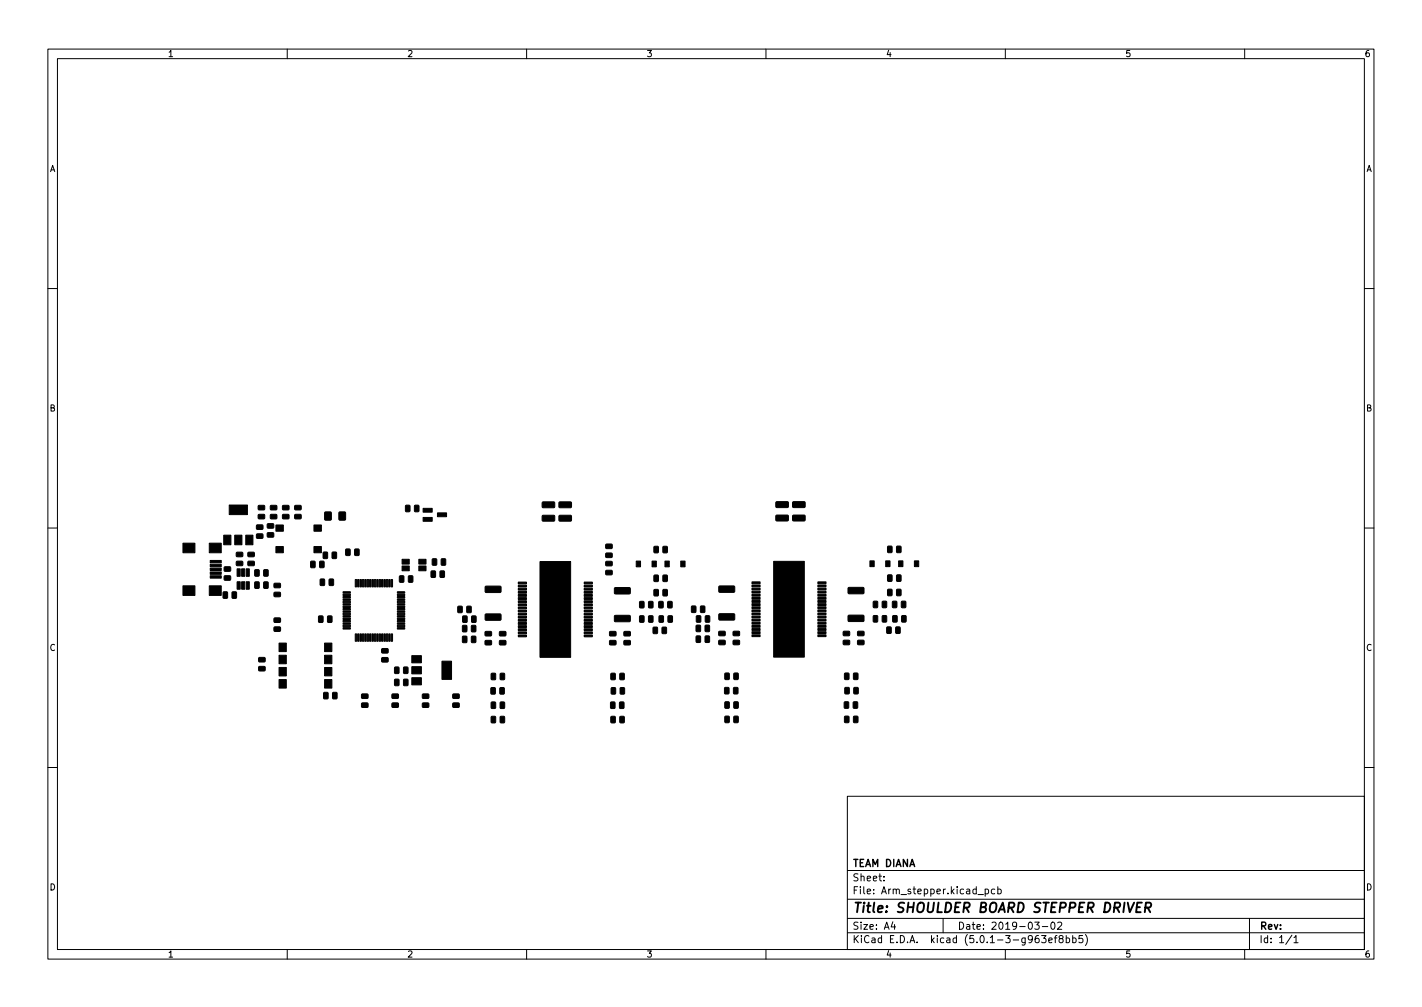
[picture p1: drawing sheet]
<svg xmlns="http://www.w3.org/2000/svg" width="297mm" height="210mm" viewBox="0 0 297 210" stroke-linecap="round" stroke-linejoin="round" font-family="sans-serif">
<defs><g id="words">
<text font-size="2.8" x="178" y="190.6">Title: SHOULDER BOARD STEPPER DRIVER</text>
<g font-size="2.1">
<text x="178" y="184">Sheet:</text>
<text x="178" y="181">TEAM DIANA</text>
<text x="178" y="186.7">File: Arm_stepper.kicad_pcb</text>
<text x="178" y="196.9">KiCad E.D.A. kicad (5.0.1-3-g963ef8bb5)</text>
<text x="178" y="194.1">Size: A4</text>
<text x="200" y="194.1">Date: 2019-03-02</text>
<text x="263" y="194.1">Rev:</text>
<text x="263" y="196.9">Id: 1/1</text>
</g>
<g font-size="1.8">
<text x="35" y="11.9">1</text>
<text x="85" y="11.9">2</text>
<text x="135" y="11.9">3</text>
<text x="185" y="11.9">4</text>
<text x="235" y="11.9">5</text>
<text x="285" y="11.9">6</text>
<text x="10.3" y="35.9">A</text>
<text x="285.3" y="35.9">A</text>
<text x="10.3" y="85.9">B</text>
<text x="285.3" y="85.9">B</text>
<text x="10.3" y="135.9">C</text>
<text x="285.3" y="135.9">C</text>
<text x="10.3" y="185.9">D</text>
<text x="285.3" y="185.9">D</text>
<text x="35" y="199.9">1</text>
<text x="85" y="199.9">2</text>
<text x="135" y="199.9">3</text>
<text x="185" y="199.9">4</text>
<text x="235" y="199.9">5</text>
<text x="285" y="199.9">6</text>
</g>
</g></defs>
<g fill="none" stroke="#000" stroke-width=".21">
<path d="M10 10.2h277v190.1h-277zM12 12.2h273v186.1h-273zM60 10.2v2M110 10.2v2M160 10.2v2M210 10.2v2M260 10.2v2M10 60.2h2M285 60.2h2M10 110.2h2M285 110.2h2M10 160.2h2"/>
<path d="M177 166.3h108v32h-108zM285 160.2h2M60 198.3v2M110 198.3v2M160 198.3v2M177 194.8h108M177 191.8h108M177 187.8h108M177 181.8h108M184.6 183.8v.1M184.6 183v.1M186.5 192.5l-.4 1h1"/>
<path d="M186.9 193v1M197 191.8v3M204.3 186.8h1.1M205.8 185.7l.4-.1 .3 .3-.1 .7h-.6M205.8 185.6v1.5M207.8 185.7l-.4-.1-.3 .3 .1 .7h.6M208.4 185.7l.5-.1 .2 .3-.1 .7h-.6M208.4 185.1v1.5M210 198.3v2M216.1 192.5h1l-.5 .6 .4 .1v.7l-.2 .1-.7-.1M217.6 195.3h.9l-.5 .6 .4 .1v.7l-.2 .1-.6-.1M217.7 193.5h1.2"/>
<path d="M219.1 196.3l.7-.1-.1-.3-.4-.1-.2 .2v.8h.6M219.6 192.7l.3-.2a.8 .8 0 0 1 .5 .8 .8 .8 0 0 1-.5 .7l-.3-.1-.1-.4zM220.2 195.8h.6M220.8 195.3l-.4 .2v1.3M220.9 192.7l.6-.2 .3 .5-.9 1h.9M221.5 196l-.3-.3 .1-.2 .2-.2 .4 .1 .2 .2-.1 .2-.6 .2-.2 .3 .1 .4 .2 .1h.3l.3-.3v-.2l-.3-.3M222.7 195.9l.4-.1 .3 .3-.1 .7h-.6M222.7 195.3v1.5M224.1 195.9l.4-.1 .3 .3-.2 .7h-.5M224.1 195.3v1.5M226.1 195.3h-.7v.7l.2-.1 .5 .1 .1 .2-.1 .5-.2 .1-.5-.1M226.7 195.1a1.72 1.72 0 0 1 0 2.3"/>
<path d="M260 198.3v2M261 191.8v6.5M269.9 195.3l-1.3 1.9M270.3 195.8l.4-.5v1.5M270.3 196.8h.8"/>
</g>
<path d="M238.5 188.5h-.9l-.3 2h1M239.3 189.5h.7l.3-.2a.51 .51 0 0 0-.2-.8h-.7l-.3 2M239.7 189.5l.6 1" fill="none" stroke="#000" stroke-width=".4"/>
<g fill="#000" stroke="#000" stroke-width=".21">
<path d="M38.2 113.4h2.5v2h-2.5zM43.7 113.4h2.5v2h-2.5zM43.9 117h2.3v.5h-2.3zM43.9 117.8h2.3v.5h-2.3zM43.9 118.6h2.3v.5h-2.3zM43.9 119.4h2.3v.5h-2.3zM46.9 118.4h1.2l.1 .8-1.3 .1zM46.7 111.7h1.5v2h-1.5zM49.5 118.8h.7v1.5h-.7zM50.5 118.8h.6v1.5h-.6zM49.4 117.2h1.2l.1 .8-1.3 .1zM49.4 115.4l1.2-.1 .1 .8-1.3 .1z"/>
<path d="M49 111.7h1.5v2h-1.5zM51.4 118.8h.7v1.5h-.7zM47.9 105.4h3.8v2h-3.8zM51.3 111.7h1.5v2h-1.5zM51.8 115.4l1.2-.1 .1 .8-1.2 .1zM51.8 117.2h1.2l.1 .8-1.2 .1zM53.3 119h.8v1.3l-.9-.1zM53.6 109.6h1.2l.1 .8-1.2 .1zM53.6 111.5h1.2l.1 .8-1.2 .1zM54 105.6l1.2-.1 .1 .9h-1.3zM54 107.4h1.2l.1 .8-1.3 .1zM55.1 119h.9l-.1 1.3-.8-.1z"/>
<path d="M55.9 111.3l1.2-.1 .1 .9h-1.3zM55.9 109.4h1.2l.1 .8-1.3 .1zM56.5 107.4h1.2l.1 .8-1.2 .1zM56.5 105.6l1.2-.1 .1 .9h-1.2zM57.6 114.1h1.6v1.3h-1.6zM57.6 109.6h1.6v1.3h-1.6zM59.1 105.6l1.2-.1v.9h-1.2zM59.1 107.4h1.2v.8l-1.2 .1zM61.6 105.6l1.2-.1 .1 .9h-1.3zM61.6 107.4h1.2l.1 .8-1.3 .1zM64.9 117.2l.9 .1-.1 1.2-.8-.1zM65.6 114.1h1.5v1.3h-1.5z"/>
<path d="M65.6 109.6h1.5v1.3h-1.5zM66.8 117.2l.9 .1-.1 1.2-.8-.1zM67.5 115.3l.9 .1-.1 1.2-.8-.1zM67.9 106.9l1.3 .1-.1 1.6-1.2-.1zM69.4 115.3l.9 .1-.1 1.2-.8-.1zM70.8 106.9l1.3 .1v1.6l-1.3-.1zM72.3 114.7h.8v1.3l-.9-.1zM74.1 114.7h.9l-.1 1.3-.8-.1zM84.8 105.5l.8 .1-.1 1.2h-.8zM84 116.8h1.5v1h-1.5zM84 118.2h1.5v1h-1.5zM86.6 105.5l.9 .1-.1 1.2h-.8z"/>
<path d="M88.4 106.1h1.9v.8h-1.9zM88.4 108h1.9v.8h-1.9zM87.5 116.8h1.5v1h-1.5zM87.5 118.2h1.5v1h-1.5zM90.1 119.3h.8v1.2h-.8zM90.3 116.7l.9 .1-.1 1.2-.8-.1zM91.4 107.1h1.9v.8h-1.9zM92 119.3h.8v1.2h-.9zM92.2 116.7l.9 .1-.1 1.2-.8-.1zM112.8 117.2h6.4v20h-6.4zM113.3 104.8h2.4l.2 .2v.9l-.2 .1h-2.3l-.2-.2zM113.3 107.6h2.4l.2 .2v.9l-.2 .1h-2.3l-.2-.2z"/>
<path d="M116.8 104.8h2.4l.2 .2v.9l-.2 .1h-2.3l-.2-.2zM116.8 107.6h2.4l.2 .2v.9l-.2 .1h-2.3l-.2-.2zM126.6 115.5h1.2l.1 .8-1.3 .1zM126.6 113.7l1.2-.1 .1 .8-1.3 .1zM126.6 117.3l1.2-.1 .1 .9h-1.3zM126.6 119.1h1.2l.1 .8-1.3 .1zM132.9 117.1h.9v1.2h-.9zM136.2 117.1h.9v1.2h-.9zM136.6 114.1l.9 .1-.1 1.2-.8-.1zM138.9 117.1h.9v1.2h-.9zM138.5 114.1l.9 .1-.1 1.2-.8-.1zM142.2 117.1h.9v1.2h-.9z"/>
<path d="M161.6 117.2h6.4v20h-6.4zM162.1 107.6h2.4l.2 .2v.8l-.2 .2h-2.3l-.2-.2zM162.1 104.8h2.4l.2 .2v.8l-.2 .2h-2.3l-.2-.2zM165.6 107.6h2.4l.2 .2v.8l-.2 .2h-2.3l-.2-.2zM165.6 104.8h2.4l.2 .2v.8l-.2 .2h-2.3l-.2-.2zM181.7 117.1h.9v1.2h-.9zM185 117.1h.9v1.2h-.9zM185.5 114.1l.6-.1 .2 .1 .1 1.1-.2 .2-.8-.1zM187.7 117.1h.9v1.2h-.9zM187.3 114.1h.9l-.1 1.3-.8-.1zM191 117.1h.9v1.2h-.9zM38.2 122.3h2.5v2h-2.5z"/>
<path d="M43.7 122.3h2.5v2h-2.5zM43.9 120.2h2.3v.5h-2.3zM46.6 123.6l.9 .1-.1 1.2-.8-.1zM46.9 120.3l1.2-.1 .1 .9h-1.3zM48.5 123.6l.9 .1-.1 1.2-.8-.1zM49.5 121.5h.7v1.5h-.7zM50.5 121.5h.6v1.5h-.6zM51.4 121.5h.7v1.5h-.7zM53.3 121.5l.8 .1v1.2h-.9zM54.1 137.3h1.2l.1 .8-1.3 .1zM54.1 139.2h1.2l.1 .8-1.3 .1zM55.1 121.5l.9 .1-.1 1.2h-.8z"/>
<path d="M57.3 123.7h1.2l.1 .8-1.3 .1zM57.3 121.8h1.2l.1 .8-1.3 .1zM57.3 129.1l1.2-.1 .1 .9h-1.3zM57.3 130.9h1.2l.1 .8-1.3 .1zM58.3 134.3h1.5v1.8h-1.5zM58.3 136.8h1.5v1.8h-1.5zM58.3 139.4h1.5v1.7h-1.5zM66.6 128.7h.9l-.1 1.2h-.8zM66.9 120.9l.9 .1-.1 1.2h-.8zM68.5 128.7h.8v1.2h-.9zM67.8 139.4h1.5v1.7h-1.5zM67.8 136.8h1.5v1.8h-1.5z"/>
<path d="M67.8 134.3h1.5v1.8h-1.5zM68.8 120.9l.9 .1-.1 1.2h-.8zM71.7 123.6l1.4-.1 .1 .3h-1.5zM71.7 124.1l1.4-.1 .1 .3h-1.5zM71.7 124.6l1.4-.1 .1 .3h-1.5zM71.7 125.1l1.4-.1 .1 .3h-1.5zM71.7 125.6l1.4-.1 .1 .3h-1.5zM71.7 126.1l1.4-.1 .1 .3h-1.5zM71.7 126.6l1.4-.1 .1 .3h-1.5zM71.7 127.1l1.4-.1 .1 .3h-1.5zM71.7 127.6l1.4-.1 .1 .3h-1.5zM71.7 128.1l1.4-.1 .1 .3h-1.5z"/>
<path d="M71.7 128.6l1.4-.1 .1 .3h-1.5zM71.7 129.1l1.4-.1 .1 .3h-1.5zM71.7 129.6l1.4-.1 .1 .3h-1.5zM71.7 130.1l1.4-.1 .1 .3h-1.5zM71.7 130.6l1.4-.1 .1 .3h-1.5zM71.7 131.1l1.4-.1 .1 .3h-1.5zM74.2 132.4h.3l-.1 1.5-.2-.1zM74.2 121l.3 .1-.1 1.4h-.2zM74.7 132.4h.3l-.1 1.5-.2-.1zM74.7 121l.3 .1-.1 1.4h-.2zM75.2 132.4h.3l-.1 1.5-.2-.1zM75.2 121l.3 .1-.1 1.4h-.2z"/>
<path d="M75.7 132.4h.3l-.1 1.5-.2-.1zM75.7 121l.3 .1-.1 1.4h-.2zM76.2 132.4h.3l-.1 1.5-.2-.1zM76.2 121l.3 .1-.1 1.4h-.2zM76.7 132.4h.3l-.1 1.5-.2-.1zM76.7 121l.3 .1-.1 1.4h-.2zM77.2 132.4h.3l-.1 1.5-.2-.1zM77.2 121l.3 .1-.1 1.4h-.2zM77.7 132.4h.3l-.1 1.5-.2-.1zM77.7 121l.3 .1-.1 1.4h-.2zM78.2 132.4h.3l-.1 1.5-.2-.1zM78.2 121l.3 .1-.1 1.4h-.2z"/>
<path d="M78.7 132.4h.3l-.1 1.5-.2-.1zM78.7 121l.3 .1-.1 1.4h-.2zM79.2 132.4h.3l-.1 1.5-.2-.1zM79.2 121l.3 .1-.1 1.4h-.2zM79.7 132.4h.3l-.1 1.5-.2-.1zM79.7 121l.3 .1-.1 1.4h-.2zM80.2 132.4h.3l-.1 1.5-.2-.1zM80.2 121l.3 .1-.1 1.4h-.2zM79.8 137.3h1.2l.1 .8-1.3 .1zM79.8 135.5l1.2-.1 .1 .9h-1.3zM80.7 132.4h.3l-.1 1.5-.2-.1zM80.7 121l.3 .1-.1 1.4h-.2z"/>
<path d="M81.2 132.4h.3l-.1 1.5-.2-.1zM81.2 121l.3 .1-.1 1.4h-.2zM81.7 132.4h.3l-.1 1.5-.2-.1zM81.7 121l.3 .1-.1 1.4h-.2zM82.5 139.3l.8 .1v1.2l-.9-.1zM83.5 120.3h.8v1.3l-.8-.1zM83 131.1l1.5-.1v.3h-1.4zM83 130.6l1.5-.1v.3h-1.4zM83 130.1l1.5-.1v.3h-1.4zM83 129.6l1.5-.1v.3h-1.4zM83 129.1l1.5-.1v.3h-1.4zM83 128.6l1.5-.1v.3h-1.4z"/>
<path d="M83 128.1l1.5-.1v.3h-1.4zM83 127.6l1.5-.1v.3h-1.4zM83 127.1l1.5-.1v.3h-1.4zM83 126.6l1.5-.1v.3h-1.4zM83 126.1l1.5-.1v.3h-1.4zM83 125.6l1.5-.1v.3h-1.4zM83 125.1l1.5-.1v.3h-1.4zM83 124.6l1.5-.1v.3h-1.4zM83 124.1l1.5-.1v.3h-1.4zM83 123.6l1.5-.1v.3h-1.4zM84.3 139.3l.9 .1-.1 1.2-.8-.1zM86 136.9h2v1.5h-2z"/>
<path d="M85.4 120.3h.8v1.3l-.9-.1zM95.7 126.6l.8 .1v1.2l-.9-.1zM96.6 130.6l.9 .1-.1 1.2-.8-.1zM96.6 132.9h.9l-.1 1.3-.8-.1zM96.7 128.7h.9l-.1 1.2h-.8zM97.5 126.6l.9 .1-.1 1.2-.8-.1zM98.5 130.6l.9 .1-.1 1.2-.8-.1zM98.5 132.9h.9l-.1 1.3-.8-.1zM98.6 128.7h.8v1.2h-.9zM101.4 131.9h1.2l.1 .8-1.3 .1zM101.4 133.8l1.2-.1 .1 .9h-1.3zM101.4 122.4h3.1l.2 .2v.9l-.3 .2h-2.9l-.2-.2z"/>
<path d="M101.4 128.2h3.1l.2 .2v.9l-.3 .2h-2.9l-.2-.2zM104.4 133.8l1.2-.1 .1 .9h-1.3zM104.4 131.9h1.2l.1 .8-1.3 .1zM108.3 121.5h1.7v.4h-1.7zM108.3 122.2h1.7v.4h-1.7zM108.3 122.8h1.7v.4h-1.7zM108.3 123.5h1.7v.4h-1.7zM108.3 124.1h1.7v.4h-1.7zM108.3 124.8h1.7v.4h-1.7zM108.3 125.4h1.7v.4h-1.7zM108.3 126.1h1.7v.4h-1.7zM108.3 126.7h1.7v.4h-1.7z"/>
<path d="M108.3 127.4h1.7v.4h-1.7zM108.3 128h1.7v.4h-1.7zM108.3 128.7h1.7v.4h-1.7zM108.3 129.3h1.7v.4h-1.7zM108.3 130h1.7v.4h-1.7zM108.3 130.6h1.7v.4h-1.7zM108.3 131.3h1.7v.4h-1.7zM108.3 131.9h1.7v.4h-1.7zM108.3 132.6h1.7v.4h-1.7zM122 132.6h1.7v.4h-1.7zM122 131.9h1.7v.4h-1.7zM122 131.3h1.7v.4h-1.7z"/>
<path d="M122 130.6h1.7v.4h-1.7zM122 130h1.7v.4h-1.7zM122 129.3h1.7v.4h-1.7zM122 128.7h1.7v.4h-1.7zM122 128h1.7v.4h-1.7zM122 127.4h1.7v.4h-1.7zM122 126.7h1.7v.4h-1.7zM122 126.1h1.7v.4h-1.7zM122 125.4h1.7v.4h-1.7zM122 124.8h1.7v.4h-1.7zM122 124.1h1.7v.4h-1.7zM122 123.5h1.7v.4h-1.7z"/>
<path d="M122 122.8h1.7v.4h-1.7zM122 122.2h1.7v.4h-1.7zM122 121.5h1.7v.4h-1.7zM127.4 133.8l1.2-.1 .1 .9h-1.3zM127.4 131.9h1.2l.1 .8-1.3 .1zM128.4 128.5h3.1l.2 .2v.9l-.3 .2h-2.9l-.2-.2zM128.4 122.7h3.1l.2 .2v.9l-.3 .2h-2.9l-.2-.2zM130.4 131.9h1.2l.1 .8-1.3 .1zM130.4 133.8l1.2-.1 .1 .9h-1.3zM133.6 125.6l.9 .1-.1 1.2-.8-.1zM133.6 128.6l.9 .1-.1 1.2-.8-.1zM135.5 125.6l.9 .1-.1 1.2-.8-.1z"/>
<path d="M135.5 128.6l.9 .1-.1 1.2-.8-.1zM136.5 131h.8v1.3l-.9-.1zM136.6 120.1l.9 .1-.1 1.2-.8-.1zM136.6 123.1l.9 .1-.1 1.2-.8-.1zM137.6 125.6l.9 .1-.1 1.2-.8-.1zM137.7 128.6l.9 .1-.1 1.2-.8-.1zM138.3 131h.9l-.1 1.3-.8-.1zM138.5 120.1l.9 .1-.1 1.2-.8-.1zM138.5 123.1l.9 .1-.1 1.2-.8-.1zM139.5 125.6l.9 .1-.1 1.2-.8-.1zM139.6 128.6l.8 .1v1.2l-.8-.1zM144.5 126.6h.8v1.3l-.8-.1z"/>
<path d="M145.5 132.8l.8 .1v1.2l-.9-.1zM145.5 130.6h.8v1.3l-.9-.1zM145.5 128.6h.9l-.1 1.3-.8-.1zM146.4 126.6h.8v1.3l-.9-.1zM147.3 132.8l.9 .1-.1 1.2-.8-.1zM147.3 130.6h.9l-.1 1.3-.8-.1zM147.4 128.6h.8v1.3l-.9-.1zM150.2 133.7h1.2l.1 .8-.2 .1h-1.1zM150.2 131.9l1.2-.1 .1 .8-.2 .2-1.1-.1-.1-.2zM150.2 128.2l3.1-.1 .2 .3v.9l-.2 .2h-3l-.2-.2zM150.2 122.4l3.1-.1 .2 .3v.9l-.2 .2h-3l-.2-.2zM153.2 131.9l1.2-.1 .1 .8-.2 .2-1.1-.1-.1-.2z"/>
<path d="M153.2 133.7h1.2l.1 .8-.2 .1h-1.1zM157.1 132.5h1.7v.4h-1.7zM157.1 131.9h1.7v.4h-1.7zM157.1 131.2h1.7v.4h-1.7zM157.1 130.6h1.7v.4h-1.7zM157.1 129.9h1.7v.4h-1.7zM157.1 129.3h1.7v.4h-1.7zM157.1 128.6h1.7v.4h-1.7zM157.1 128h1.7v.4h-1.7zM157.1 127.3h1.7v.4h-1.7zM157.1 126.7h1.7v.4h-1.7zM157.1 126h1.7v.4h-1.7z"/>
<path d="M157.1 125.4h1.7v.4h-1.7zM157.1 124.7h1.7v.4h-1.7zM157.1 124.1h1.7v.4h-1.7zM157.1 123.4h1.7v.4h-1.7zM157.1 122.8h1.7v.4h-1.7zM157.1 122.1h1.7v.4h-1.7zM157.1 121.5h1.7v.4h-1.7zM170.8 121.5h1.7v.4h-1.7zM170.8 122.1h1.7v.4h-1.7zM170.8 122.8h1.7v.4h-1.7zM170.8 123.4h1.7v.4h-1.7zM170.8 124.1h1.7v.4h-1.7z"/>
<path d="M170.8 124.7h1.7v.4h-1.7zM170.8 125.4h1.7v.4h-1.7zM170.8 126h1.7v.4h-1.7zM170.8 126.7h1.7v.4h-1.7zM170.8 127.3h1.7v.4h-1.7zM170.8 128h1.7v.4h-1.7zM170.8 128.6h1.7v.4h-1.7zM170.8 129.3h1.7v.4h-1.7zM170.8 129.9h1.7v.4h-1.7zM170.8 130.6h1.7v.4h-1.7zM170.8 131.2h1.7v.4h-1.7zM170.8 131.9h1.7v.4h-1.7z"/>
<path d="M170.8 132.5h1.7v.4h-1.7zM176.2 131.9l1.2-.1 .1 .8-1.3 .1zM176.2 133.7h1.2l.1 .8-1.3 .1zM177.2 122.7l3.1-.1 .2 .3v.9l-.2 .2h-3l-.2-.2zM177.2 128.5l3.1-.1 .2 .3v.9l-.2 .2h-3l-.2-.2zM179.2 133.7h1.2l.1 .8-1.3 .1zM179.2 131.9l1.2-.1 .1 .8-1.3 .1zM182.5 128.6h.8v1.3l-.9-.1zM182.5 125.6h.8v1.3l-.9-.1zM184.3 128.6h.9l-.1 1.3-.8-.1zM184.3 125.6h.9l-.1 1.3-.8-.1zM185.3 130.9l.8 .1v1.2h-.9z"/>
<path d="M185.5 123.1l.6-.1 .2 .1 .1 1.1-.2 .2-.8-.1zM185.5 120.1l.6-.1 .2 .1 .1 1.1-.2 .2-.8-.1zM186.5 125.6h.8v1.3l-.9-.1zM186.5 128.6h.9l-.1 1.3-.8-.1zM187.2 130.9l.8 .1-.1 1.2h-.8zM187.3 123.1h.9l-.1 1.3-.8-.1zM187.3 120.1h.9l-.1 1.3-.8-.1zM188.3 125.6h.9l-.1 1.3-.8-.1zM188.4 128.6h.9l-.1 1.3-.8-.1zM58.3 141.9h1.5v1.8h-1.5zM67.6 144.6l.9 .1-.1 1.2-.8-.1zM67.8 141.9h1.5v1.8h-1.5z"/>
<path d="M69.5 144.6l.9 .1-.1 1.2-.8-.1zM75.6 146.8h1.2l.1 .8-1.3 .1zM75.6 144.9h1.2l.1 .8-1.3 .1zM81.9 144.9h1.2l.1 .8-1.2 .1zM81.9 146.8h1.2l.1 .8-1.2 .1zM82.5 141.9h.8v1.2h-.9zM84.3 141.9h.9l-.1 1.2h-.8zM86 141.5h2v1.5h-2zM86 139.2h2v1.5h-2zM88.3 146.8h1.2l.1 .8-1.3 .1zM88.3 144.9h1.2l.1 .8-1.3 .1zM92.3 138h2v3.8h-2z"/>
<path d="M94.6 144.9h1.2l.1 .8-1.2 .1zM94.6 146.8h1.2l.1 .8-1.2 .1zM102.6 143.6l.8 .1v1.2l-.8-.1zM102.6 149.6l.9 .1-.1 1.2-.8-.1zM102.6 146.6l.9 .1-.1 1.2-.8-.1zM102.6 140.6l.9 .1-.1 1.2-.8-.1zM104.5 143.6l.6-.1 .2 .2 .1 1-.2 .2-.8-.1zM104.5 149.6l.9 .1-.1 1.2-.8-.1zM104.5 146.6l.9 .1-.1 1.2-.8-.1zM104.5 140.6l.9 .1-.1 1.2-.8-.1zM127.6 146.6l.8 .1v1.2l-.8-.1zM127.6 149.6l.9 .1-.1 1.2-.8-.1z"/>
<path d="M127.6 140.6l.9 .1-.1 1.2-.8-.1zM127.7 143.6l.9 .1-.1 1.2-.8-.1zM129.5 146.6l.8 .1v1.2l-.9-.1zM129.5 149.6l.9 .1-.1 1.2-.8-.1zM129.5 140.6l.9 .1-.1 1.2-.8-.1zM129.6 143.6l.8 .1v1.2l-.8-.1zM151.4 143.6h.9l-.1 1.3-.8-.1zM151.5 140.6h.8v1.3l-.9-.1zM151.5 146.6h.8v1.3l-.9-.1zM151.5 149.6h.8v1.3l-.9-.1zM153.3 143.6h.8v1.3l-.9-.1zM153.3 140.6h.9l-.1 1.3-.8-.1z"/>
<path d="M153.3 146.6h.9l-.1 1.3-.8-.1zM153.3 149.6h.9l-.1 1.3-.8-.1zM176.4 146.6h.9l-.1 1.3-.8-.1zM176.5 140.6h.8v1.3l-.9-.1zM176.5 149.6h.8v1.3l-.9-.1zM176.5 143.6h.9l-.1 1.3-.8-.1zM178.3 146.6h.8v1.3l-.9-.1zM178.3 140.6h.9l-.1 1.3-.8-.1zM178.3 149.6h.9l-.1 1.3-.8-.1zM178.4 143.6h.9l-.1 1.3-.8-.1z"/>
</g>
<use href="#words"/>
</svg>
